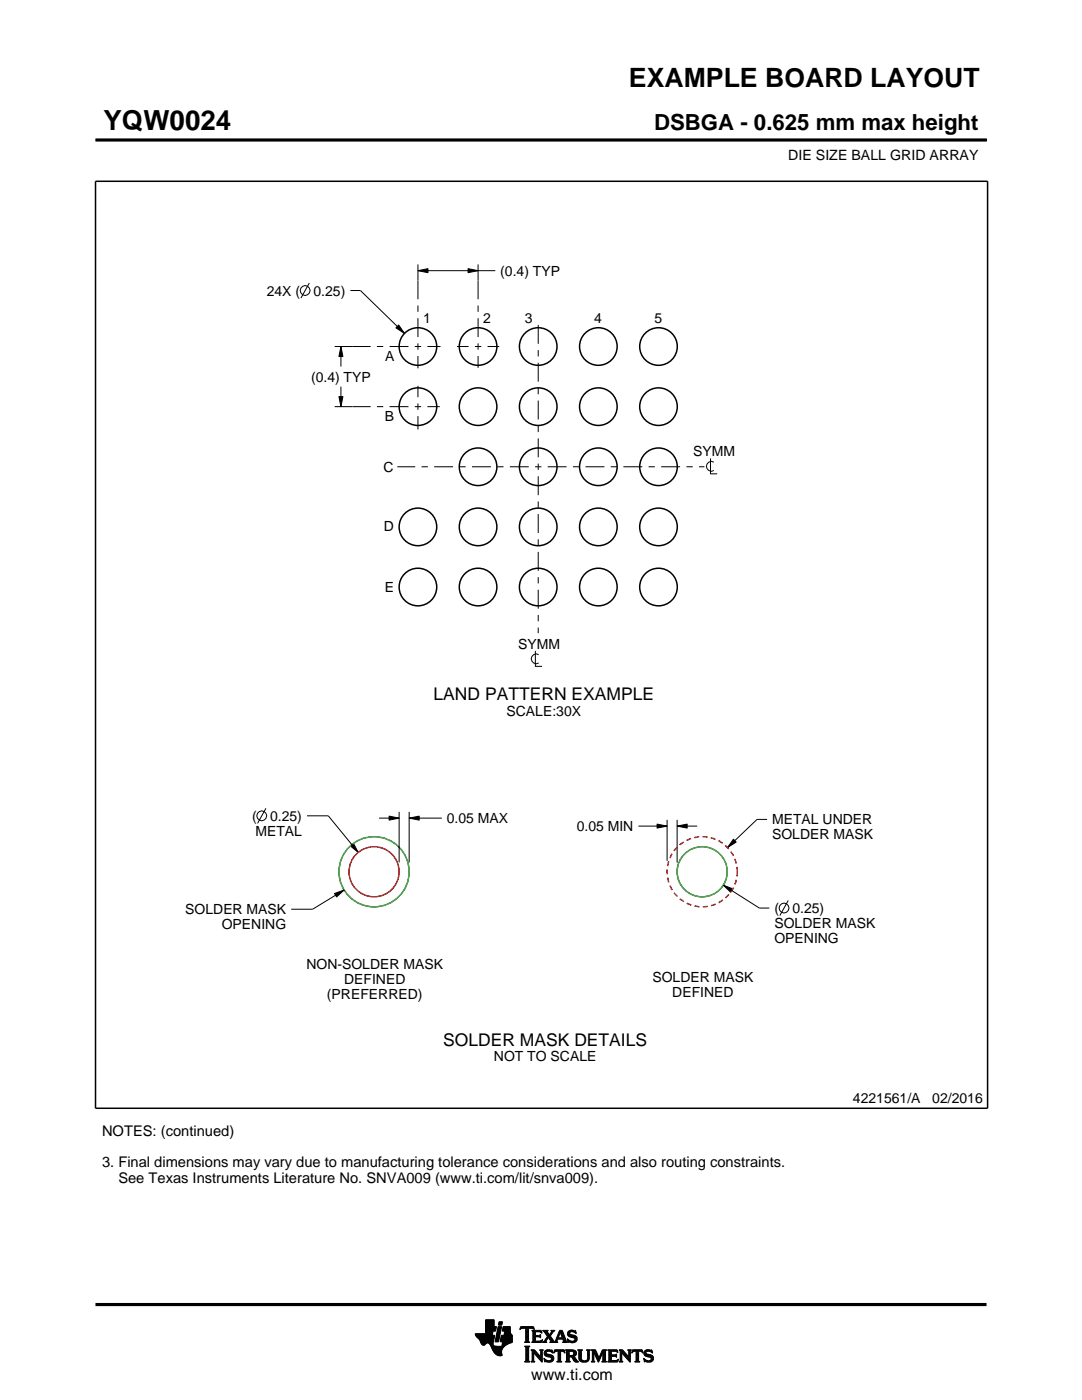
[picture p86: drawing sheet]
<svg xmlns="http://www.w3.org/2000/svg" width="216mm" height="279mm" viewBox="0 0 216 279" stroke-linecap="round" stroke-linejoin="round" font-family="sans-serif">
<defs><g id="words">
<text font-size="5.5" x="20.6" y="26">YQW0024</text>
<text font-size="5.3" x="125.5" y="17.4">EXAMPLE BOARD LAYOUT</text>
<text font-size="4.4" x="130.5" y="26">DSBGA - 0.625 mm max height</text>
<g font-size="3.5">
<text x="86.5" y="139.7">LAND PATTERN EXAMPLE</text>
<text x="88.4" y="208.7">SOLDER MASK DETAILS</text>
</g>
<text font-size="3.2" x="106" y="275.3">www.ti.com</text>
<g font-size="2.9">
<text x="20.4" y="226.7">NOTES: (continued)</text>
<text x="20.4" y="233">3. Final dimensions may vary due to manufacturing tolerance considerations and also routing constraints.</text>
<text x="23.6" y="236.1">See Texas Instruments Literature No. SNVA009 (www.ti.com/lit/snva009).</text>
</g>
<g font-size="2.8">
<text x="157.3" y="32">DIE SIZE BALL GRID ARRAY</text>
<text x="53.2" y="59">24X (</text>
<text x="62.6" y="59">0.25)</text>
<text x="99.8" y="55">(0.4) TYP</text>
<text x="84.4" y="64.5">1</text>
<text x="96.4" y="64.5">2</text>
<text x="104.7" y="64.5">3</text>
<text x="118.5" y="64.5">4</text>
<text x="130.6" y="64.5">5</text>
<text x="62.1" y="76.2">(0.4) TYP</text>
<text x="76.8" y="72.1">A</text>
<text x="76.8" y="84.1">B</text>
<text x="76.5" y="94.2">C</text>
<text x="138.3" y="91.1">SYMM</text>
<text x="76.6" y="105.9">D</text>
<text x="76.8" y="118.2">E</text>
<text x="103.4" y="129.5">SYMM</text>
<text x="101.1" y="142.8">SCALE:30X</text>
<text x="50.3" y="163.8">(</text>
<text x="51" y="166.8">METAL</text>
<text x="53.9" y="163.8">0.25)</text>
<text x="89.2" y="164.3">0.05 MAX</text>
<text x="115.1" y="165.9">0.05 MIN</text>
<text x="154.1" y="164.5">METAL UNDER</text>
<text x="154.1" y="167.5">SOLDER MASK</text>
<text x="37" y="182.5">SOLDER MASK</text>
<text x="44.2" y="185.5">OPENING</text>
<text x="154.5" y="182.2">(</text>
<text x="154.5" y="185.2">SOLDER MASK</text>
<text x="158.1" y="182.2">0.25)</text>
<text x="154.5" y="188.2">OPENING</text>
<text x="61.1" y="193.4">NON-SOLDER MASK</text>
<text x="68.7" y="196.4">DEFINED</text>
<text x="130.2" y="195.9">SOLDER MASK</text>
<text x="65.2" y="199.4">(PREFERRED)</text>
<text x="134.1" y="198.9">DEFINED</text>
<text x="98.6" y="211.8">NOT TO SCALE</text>
<text x="170.2" y="220.2">4221561/A</text>
<text x="186" y="220.2">02/2016</text>
</g>
</g></defs>
<g fill="none" stroke="#000" stroke-width=".2">
<path d="M19.1 27.9h177.7M196.8 27.7v.5M61.7 56.5l-1.6 3M69.9 58h2l8.8 8.5M83.4 54l2-.4v.8zM83.4 52.8v3.1M83.4 54h15.4M93.4 53.6l2 .4-2 .4zM95.4 52.8v3.1M66.8 69.2h3.6M67.6 79.2h.8l-.4 2zM68 69.2l.4 2h-.8z"/>
<path d="M68 69.2v4M68 77.2v4M79.6 64.9l1.1 1.6-1.7-1.1zM66.8 81.2h3.6M141.8 91.5v3.1h1.3M142.4 92.2a.98 .98 0 0 0-1.5 .9 .98 .98 0 0 0 1.5 .8M106.8 129.9v3.1h1.4M107.5 130.7a.98 .98 0 0 0-1.5 .8 .98 .98 0 0 0 1.5 .8M53.1 161.3l-1.7 3M61.3 162.8h4.2l6 7.3M66.7 178.3l2-.7-1.5 1.4zM68.7 177.6l-6.3 3.9h-4.3"/>
<path d="M69.9 168.8l.6-.5 1 1.8zM75.6 163.3h4M77.6 162.9l2 .4-2 .4zM79.6 162v10.1M81.6 163.3l2-.4v.8zM81.6 162v10.1M81.6 163.3h6.6M127.4 164.9h5.7M131.1 164.5l2 .4-2 .4zM133.1 163.6v8.2M135.1 164.9l2-.4v.8zM135.1 163.6v8.6"/>
<path d="M135.1 164.9h4M144.3 176.7l1.9 .7-.4 .7zM144.3 176.7l7.2 4.5h2M146.3 167.5l.6 .6-1.7 1zM153.1 163.5h-2l-5.9 5.6M157.3 179.7l-1.7 3M94.8 266.2h3.5M94.8 266.3h3.5M94.9 266.4h3.3M94.9 266.5h3.8l-.2 1.2M94.9 266.5h3.8M95 266.6h3.7"/>
<path d="M95 266.7h3.7M95.1 266.8h3.6M95.2 266.9h3.4M95.3 267h3.3M95.4 267.1h3.2M95.5 267.2h3.1M95.6 267.3h3M95.7 267.4h2.8M95.7 267.5h2.8M95.7 267.5l.3 .7 .4 .3 .3-.1 .5-.4 .4 .1 .8 1.5M95.8 267.6h2.7M95.8 267.7h2.7"/>
<path d="M95.9 267.8h2.6M95.9 267.9h2.5M95.9 268h2.5M96 268h1.1M96 268.1h1M96.1 268.2h.8M96.1 268.3h.7M96.2 268.4h.6M96.3 268.4h.4M96.9 266.1h1.4M96.9 266h1.4M96.9 265.9h1.4"/>
<path d="M96.9 265.8h1.5M96.9 265.7h1.5M96.9 264.7l2.2 .1-.2 .9h-.5l-.2 .8M96.9 265.6h2M96.9 265.5h2M96.9 265.4h2M96.9 265.3h2.1M96.9 265.2h2.1M96.9 265.1h2.1M96.9 265h2.1M96.9 264.9h2.1M96.9 264.8h2.2"/>
<path d="M96.9 264.6h1.7M96.9 264.5h1.7M96.9 264.4h1.7M96.9 264.3h1.7M96.9 264.2h1.7M96.9 264.1h1.7M96.9 264h1.7M96.9 263.9h1.7M96.9 263.8h1.7M96.9 263.7h1.7M96.9 263.6h1.7M96.9 263.5h1.7"/>
<path d="M96.9 263.4h1.7M97.5 268h.9M97.6 268.1h.8M97.7 268.2h.7M97.7 268.3h.7M97.8 268.4h.6M97.9 268.5h.6M97.9 268.6h.7M98 268.7h1.1M98 268.8h2.6M98 268.8h2.5M98.1 268.9h2.3"/>
<path d="M98.1 269h2.3M98.1 269.1h2.2M98.2 269.2h2.1M98.2 269.2h2M98.2 269.3h2M98.3 269.4h1.9M98.3 269.5h1.8M98.4 269.6h1.7M98.4 269.6l.6 .7 .7 .3 .5-.1-.1-.7M98.4 268v.4l.3 .2 2 .1M98.5 269.7h1.6M98.5 267.7l-.1 .3"/>
<path d="M98.5 269.8h1.6M98.6 269.9h1.5M98.6 264.8v-1.4h-1.7v2.8h-2.1l.2 .5 .7 .8M98.6 270h1.5M98.7 270h1.4M98.8 270.1h1.3M98.8 267.7h.7M98.8 267.6h.7M98.8 267.5h.7M98.9 270.2h1.2M98.9 267.4h.7M98.9 267.3h.7"/>
<path d="M98.9 267.2h.7M98.9 267.1h.7M98.9 267h.7M98.9 270.3h1.3M99 266.9h.6M99 266.9h.7M99 266.8h.7M99 266.7h.7M99 266.6h.7M99 266.5h.7M99.1 270.4h1.1M99.1 266.4h.7"/>
<path d="M99.1 266.3h.7M99.1 266.2h.7M99.1 266.1h.7M99.1 266h.7M99.2 265.9h.7M99.2 265.8h.7M99.2 270.4h1M99.2 265.7h.7M99.2 265.6h.7M99.2 265.5h.7M99.3 265.4h.6M99.3 265.4h.7"/>
<path d="M99.3 265.3h.7M99.3 265.2h.7M99.3 265.1h.7M99.3 265h.7M99.4 270.5h.8M99.4 264.9h.7M99.4 264.8h.7M99.4 264.8h.7l-.6 3h-.7zM99.4 264.5l.2-.7h.7l-.2 .7h-.7M99.5 264.4h.6M99.5 264.3h.7M99.5 264.2h.7"/>
<path d="M99.5 264.1h.7M99.5 264h.7M99.5 263.9h.7M99.6 263.8h.7M99.8 270.6h.1M99.8 267.7h2.4M99.8 267.6h2.4M99.8 267.5h2.4M99.9 267.4h2.3M99.9 267.3h2.3M99.9 267.2h2.3M99.9 267.1h2.3"/>
<path d="M99.9 267h2.3M99.9 266.9h2.3M100 266.9h2.2M100 266.8h2.2M100 266.7h2.2M100 266.6h2.2M100 266.5h2.2M100.1 268.6h.7M100.2 268.5h.7M100.2 268.4h.8M100.2 268.4h.9M100.2 268.3h1"/>
<path d="M100.2 268.2h1.2M100.2 265.6h1.6M100.2 268.1h1.4M100.2 265.5h1.6M100.2 268h1.6M100.3 265.4h1.5M100.3 268h1.7M100.3 267.9h1.9M100.3 265.3h1.5M100.3 267.8h1.9M100.3 265.2h1.5M100.3 265.1h1.5"/>
<path d="M100.3 265h1.5M100.4 264.9h1.4M100.4 264.8h1.4M100.6 266.5l.1-.8h-.5l.2-.9h1.4l.1 1.1 .3 .6v1.4l-1.3 .6M100.6 266.4h1.5M100.6 266.3h1.4M100.6 266.2h1.4M100.6 266.1h1.3M100.7 266h1.2M100.7 265.9h1.2M100.7 265.8h1.1M100.7 265.7h1.1"/>
<path d="M100.9 268.5l-.6 .6-.2 .7M102.2 266.5h-2.2l-.2 1.1 .5 .2-.2 .9M103.7 265.3h.1M103.8 265.2h.2M103.8 265h2.8M103.8 264.9h2.7M103.9 264.8h2.6M104.7 267.8h1M104.7 271.8h1.1M104.7 268.7h1M104.8 267.7h.7M104.8 271.7h.8"/>
<path d="M104.9 265.2h.6M104.9 268.9h.6M104.9 267.6h.6M104.9 267.5l-.2 .3M104.9 267.5h.6M104.9 267.4h.6M104.9 267.3h.6M104.9 267.2h.6M104.9 267.1h.6M104.9 267h.6M104.9 266.8h.6M104.9 266.7h.6"/>
<path d="M104.9 266.6h.6M104.9 266.5h.6M104.9 266.4h.6M104.9 266.3h.6M104.9 266.2h.6M104.9 266.1h.6M104.9 265.9h.6M104.9 265.8h.6M104.9 265.7h.6M104.9 265.6h.6M104.9 265.5h.6M104.9 265.4h.6"/>
<path d="M104.9 265.3h.6M104.9 271.5h.6M104.9 269h.6M104.9 271.4h.6M104.9 271.4v-2.4l-.2-.4h1.1l-.3 .4v2.4M104.9 271.4l-.2 .4h1.1l-.3-.4M104.9 271.3h.6M104.9 271.2h.6M104.9 271.1h.6M104.9 271h.6M104.9 270.9h.6M104.9 270.8h.6"/>
<path d="M104.9 270.6h.6M104.9 270.5h.6M104.9 270.4h.6M104.9 270.3h.6M104.9 270.2h.6M104.9 270.1h.6M104.9 270h.6M104.9 269.9h.6M104.9 269.8h.6M104.9 269.6h.6M104.9 269.5h.6M104.9 269.4h.6"/>
<path d="M104.9 269.3h.6M104.9 269.2h.6M104.9 269.1h.6M105.5 267.5l.2 .3M105.5 267.5v-2.3l.7-.1 .4 .3-.1-.6h-2.6l-.1 .6 .4-.3 .7 .1v2.3M105.7 267.8h-1M105.9 271.8h.8M105.9 269.4h.8M106.1 269.5h.7M106.1 267.8h2M106.1 271.7h.5M106.2 269.6h.7"/>
<path d="M106.2 271.5h.3M106.2 265.6h1.8M106.2 269.8h.8M106.2 271.4h.3M106.2 271.4l-.3 .4h.8l-.2-.4M106.2 271.3h.3M106.2 271.2h.3M106.2 271.1h.3M106.2 271h.3M106.2 270.9h.3M106.2 270.8h.3M106.2 270.6h.3"/>
<path d="M106.2 270.5h.3M106.2 270.4h.3M106.2 270.3h.3M106.2 270.2h.3M106.2 270.1h.3M106.2 270h1M106.2 269.9h.9M106.2 269.8v1.6M106.2 269.8l-.3-.4h.8l1.2 1.4M106.3 267.7h1.8M106.3 265.7h1.8M106.3 267.6h.6"/>
<path d="M106.3 265.8h.6M106.3 267.5l-.2 .3M106.3 267.5h.5M106.3 267.4h.5M106.3 267.3h.5M106.3 267.2h.5M106.3 267.1h.5M106.3 267h.5M106.3 266.8h.5M106.3 266.7h1.6M106.3 266.6h1.6M106.3 266.5h.5"/>
<path d="M106.3 266.4h.5M106.3 266.3h.5M106.3 266.2h.5M106.3 266.1h.5M106.3 265.9h.5M106.4 265.2h.2M106.5 270h.1M106.5 270v1.4M106.5 270l1.6 1.9M106.5 265.3h.1M106.6 270.1h.7M106.7 270.2h.7"/>
<path d="M106.8 270.3h.7M106.8 265.9l.2-.1h.6l.6 .2-.2-.5h-1.9l.2 .3v1.7M106.8 265.9v.6h.8l.3-.2v.7M106.9 270.4h.7M107 270.5h.7M107.1 270.6h.7M107.2 270.8h1M107.3 270.9h.9M107.4 271h.8M107.5 271.1h.7M107.6 271.2h.6M107.6 266.5h.3"/>
<path d="M107.7 271.3h.5M107.7 269.4h.7M107.7 266.8h.2M107.7 267.6h.5M107.8 266.4h.1M107.8 271.4h.4M107.8 267h.1M107.8 265.8h.3M107.8 269.5h.5M107.9 271.5h.3M107.9 269.6h.3M107.9 267l-.3-.2h-.8l.1 .8h.9l.5-.2"/>
<path d="M107.9 269.8h.3M107.9 270.6h.3M107.9 270.5h.3M107.9 270.4h.3M107.9 270.3h.3M107.9 270.2h.3M107.9 270.1h.3M107.9 270h.3M107.9 269.9h.3M107.9 269.8v1M107.9 269.8l-.2-.4h.7l-.2 .4M108 271.7h.2"/>
<path d="M108 265.9h.1M108 267.5h.2M108.1 271.8h.1M108.1 266.1h.1M108.2 267.4h.1M108.2 269.8l-.1 2.1M108.2 267.8h.9M108.3 267.4l-.2 .5-2-.1M108.3 265.6h1M108.5 267.7h.5M108.5 271.1h.1M108.5 265.7h.7"/>
<path d="M108.5 271.2h.2M108.6 271.3h.2M108.6 270.1l.2 .5 1.1 .3 .1 .3-.1 .3h-.5l-.9-.4M108.6 270.1h.4M108.6 270h.4M108.6 270.2h.6M108.6 267.6h.4M108.6 271.4h.4M108.6 269.9h.4M108.6 270.3h1M108.6 265.8h.7M108.6 271.5h.8"/>
<path d="M108.6 269.8h.5M108.7 271.7h1.5M108.7 270.4h1.3M108.7 267.5h.3M108.7 271.8h.1M108.7 265.9h.6M108.7 269.6h1.5M108.8 267.4h.3M108.8 270.5h1.5M108.8 266.1h.6M108.8 269.5h1.4M108.8 267.3h.4"/>
<path d="M108.9 266.2h.6M108.9 267.2h.4M108.9 266.3h.6M108.9 270.6h1.5M109 267.1h.3M109 270l.1 .2 1.2 .3 .2 .6M109 270l.1-.3h.4l.8 .3-.1-.6-.2 .1-.6-.1-.6 .2-.2 .5M109 266.4h1M109.1 271.8h.9M109.1 269.4h.7M109.1 267h.9M109.1 266.5h.8"/>
<path d="M109.1 267.8h-.9M109.2 266.8h.8M109.2 266.6h.6M109.2 266.7h.7M109.2 266.7l-.6 .9-.4 .2M109.3 270.8h1.1M109.5 267.1h.6M109.6 267.2h.6M109.7 271.5h.7M109.7 267.3h.6M109.7 267.8h1.6M109.7 267.8l.2-.2-.5-.7-.4 .8 .1 .1"/>
<path d="M109.7 266.3h.4M109.7 267.4h.6M109.8 270.9h.7M109.8 266.2h.3M109.8 266.6l.9 1.2 1-2.3h.5l.8 2.1 .3 .2M109.8 267.5h.6M109.9 266.1h.3M109.9 269.8h.4M109.9 267.6h.6M109.9 267.7h.7M109.9 271.4h.5M109.9 265.9h.4"/>
<path d="M110 271h.5M110 265.6h.7M110 265.9l-.4 .5-.4-.6 .2-.3h-1.1l.9 1.2M110 265.9l.1-.2-.2-.2h.8l-.9 1.1M110 271.3h.5M110 265.8h.4M110 271.1h.5M110 271.2h.5M110.1 269.4h.1M110.1 265.7h.4M110.1 269.9h.2M110.2 270h.1"/>
<path d="M110.5 270h.1M110.5 269.9h.2M110.5 271.1l-.2 .5-.8 .3-.6-.2-.2 .1-.2-.7M110.5 269.8h.3M110.6 269.6h2.1M110.6 269.5h2M110.6 269.4h2M110.7 267.7h.5M110.8 267.6h.4M110.9 267.5h.3M110.9 267.4h.3M111 267.3h.3"/>
<path d="M111 267.2h1.8M111 267.1h1.8M111.1 267h.3M111.1 271.8h1M111.1 266.8h.4M111.2 266.7h.3M111.2 267.5l.1-.2h1l.1 .2M111.2 267.5v.3h.1M111.2 266.6h.3M111.3 266.5h.3M111.3 271.7h.6M111.3 266.4h.3"/>
<path d="M111.3 271.5h.6M111.3 267.8h-1.6M111.3 269.8h.6M111.4 266.3h.3M111.4 271.4h.5M111.4 271.4l-.1-1.7h-.4l-.4 .4 .2-.7h1.9l.1 .7-.3-.4h-.5v1.7M111.4 270.1h.5M111.4 270h.5M111.4 269.9h.5M111.4 270.5h.5M111.4 270.4h.5M111.4 270.3h.5"/>
<path d="M111.4 270.2h.5M111.4 271.1h.5M111.4 271h.5M111.4 270.9h.5M111.4 270.8h.5M111.4 270.6h.5M111.4 271.4l-.3 .4h1l-.2-.4M111.4 271.3h.5M111.4 271.2h.5M111.4 266.2h.3M111.4 266.1h.4M111.5 265.9h.9"/>
<path d="M111.5 265.8h.8M111.6 265.7h.7M111.6 265.6h.6M111.8 265.9l.4 1.1h-.8zM111.9 266.1h.5M111.9 266.2h.5M111.9 266.3h.6M112 266.4h.5M112 266.5h.6M112.1 266.6h.5M112.1 266.7h.6M112.1 266.8h.6"/>
<path d="M112.2 267h.5M112.2 267.8h1.1M112.3 267.3h.6M112.3 267.4h.6M112.4 267.5h.6M112.4 267.5v.3h-.2M112.4 269.8h.3M112.4 267.6h.6M112.4 267.7h.7M112.6 269.9h.1M112.6 270h.2M112.8 271.8h1"/>
<path d="M112.8 269.4h1.6M113 269.5h1.7M113 271.7h.7M113 269.6h1.9M113 271.5h.6M113 269.8h.6M113 271.4h.6M113 271.4l-.2 .4h1l-.2-.4M113 271.3h.6M113 271.2h.6M113 271.1h.6M113 271h.6"/>
<path d="M113 270.9h.6M113 270.8h1.5M113 270.6h1.6M113 270.5h1.8M113 270.4h.6M113 270.3h.6M113 270.2h.6M113 270.1h.6M113 270h.6M113 269.9h.6M113 269.8v1.6M113 269.8l-.2-.4h1.5l.6 .2 .1 .5"/>
<path d="M113.2 267.3h.2M113.2 267.4h.3M113.2 266.2l.3 .5 1 .3 .2 .3M113.2 266.2h.5M113.2 266.3h.6M113.2 266.1h.5M113.3 267.5h.3M113.3 267.8h-1.1M113.3 266.4h.9M113.3 265.9h.4M113.3 267.6h.6M113.3 266.5h1.3"/>
<path d="M113.3 267.7h1.6M113.3 265.8h.5M113.3 267.8h.2M113.4 266.6h1.5M113.4 265.7h1.5M113.5 266.7h1.5M113.5 265.6h1.4M113.6 269.9l.1-.2h.5l.3 .4M113.6 269.9v.6M113.7 267.8h1.1M113.8 266.8h1.3M113.8 265.5h.6"/>
<path d="M114 268h.4M114.1 270.9h.6M114.2 271h.6M114.2 271.1h.7M114.3 271.2h.6M114.3 267h.8M114.3 269.8h.7M114.3 270.4h.6M114.4 271.3h.6M114.4 271.3l.4 .5h.7M114.4 271.3l-.3-.4-.5-.1v.6M114.4 270.7h.1"/>
<path d="M114.4 270.7l1.1 1.1M114.4 271.4h.7M114.4 269.9h.6M114.4 270.3h.6M114.5 267.6h.5M114.5 270.2h.5M114.5 270h.5M114.5 265.8h.4M114.5 270.1h.5M114.5 270.1l-.2 .3-.3 .1M114.5 271.5h.7M114.6 271.7h.7"/>
<path d="M114.6 267.1h.6M114.6 267.5h.5M114.7 267.2h.5M114.7 267.4h.5M114.7 265.9h.3M114.7 267.3h.5M114.7 271.8h.8M114.8 266.1h.2M114.9 266.2h.1M114.9 266.2l-.1-.7-.2 .1-.5-.1-.6 .2-.3 .5M114.9 266.2l-.7-.4h-.4l-.1 .2 .1 .3 1.1 .4 .3 .5M115 270.1l-.1 .4-.5 .2"/>
<path d="M115.2 267.2l-.3 .6-.7 .2-.6-.2-.2 .1-.2-.7 .9 .5 .4-.1 .2-.3M115.3 269.4h.9M115.4 269.5h.7M115.5 269.6h.5M115.5 269.8h.5M115.5 269.8v1.4l.4 .5 .6 .2 .7-.1 .3-.3 .1-.5M115.5 271h.5M115.5 270.9h.5M115.5 270.8h.5M115.5 270.6h.5M115.5 270.5h.5M115.5 270.4h.5"/>
<path d="M115.5 270.3h.5M115.5 270.2h.5M115.5 270.1h.5M115.5 270h.5M115.5 269.9h.5M115.5 269.8l-.2-.4h.9l-.2 .4M115.5 271.1h.5M115.5 271.2h.5M115.5 271.3h.6M115.6 271.4h.6M115.7 271.5h.8M115.8 271.7h1.5"/>
<path d="M116 269.8v1.2M116 271l.2 .4 .5 .2 .4-.2 .2-.4M116 271.8h1.1M116.8 271.5h.6M117 269.4h.8M117.1 271.4h.4M117.2 269.5h.5M117.2 271.3h.4M117.2 269.6h.4M117.2 271.2h.4M117.2 271.1h.4M117.3 269.8h.3"/>
<path d="M117.3 271h.3M117.3 270.9h.3M117.3 270.8h.3M117.3 270.6h.3M117.3 270.5h.3M117.3 270.4h.3M117.3 270.3h.3M117.3 270.2h.3M117.3 270.1h.3M117.3 270h.3M117.3 269.9h.3M117.6 269.8l.2-.4h-.8l.2 .3 .1 1.3"/>
<path d="M117.6 269.8v1.2M118 271.8h.7M118 269.4h.8M118.1 269.5h.8M118.1 271.7h.5M118.2 269.6h.7M118.2 271.5h.3M118.2 269.8h.8M118.2 271.4h.3M118.2 269.8l-.2-.4h.8l.7 1.6 .7-1.6h.9l-.3 .4M118.2 271.4l-.2 .4h.7l-.2-.4M118.2 271.3h.3"/>
<path d="M118.2 271.2h.3M118.2 271.1h.3M118.2 271h.3M118.2 270.9h.3M118.2 270.8h.3M118.2 270.6h.3M118.2 270.5h.3M118.2 270.4h.3M118.2 270.3h.3M118.2 270.2h.3M118.2 270.1h.3M118.2 270h.9"/>
<path d="M118.2 269.9h.8M118.2 269.8v1.6M118.6 270.1h.5M118.6 270.2h.6M118.7 270.3h.5M118.7 270.4h.6M118.8 270.5h.5M118.8 270.6h.6M118.9 270.8h.5M118.9 270.9h.6M119 271h.8M119 271.1h.8"/>
<path d="M119.1 271.2h.6M119.1 271.3h.6M119.2 271.4h.4M119.2 271.5h.4M119.3 271.7h.2M119.3 271.8h.2M119.6 270.9h.3M119.6 270.8h.3M119.7 270.6h.3M119.7 270.5h.3M119.8 270.4h.3M119.8 270.3h.3"/>
<path d="M119.9 270.2h.3M119.9 270.1h.3M120 270h.8M120 269.9h.8M120 269.8h.8M120.1 271.8h1M120.1 269.6h.7M120.1 269.5h.8M120.2 269.4h.9M120.2 271.7h.7M120.3 271.5h.5M120.3 271.4h.5"/>
<path d="M120.3 271.4l-.2 .4h1l-.3-.4M120.3 271.4v-1.5l-.9 2-.9-2v1.5M120.3 271.3h.5M120.3 271.2h.5M120.3 271.1h.5M120.3 271h.5M120.3 270.9h.5M120.3 270.8h.5M120.3 270.6h.5M120.3 270.5h.5M120.3 270.4h.5M120.3 270.3h.5"/>
<path d="M120.3 270.2h.5M120.3 270.1h.5M120.8 269.8v1.6M121.2 271.8h2M121.2 269.4h1.9M121.4 269.5h1.8M121.4 271.7h1.9M121.5 269.6h1.7M121.5 271.5h1.8M121.5 269.8h.5M121.5 271.4h.5M121.5 269.8l-.3-.4h1.9l.2 .6"/>
<path d="M121.5 269.9h.5M121.5 269.8v1.6M121.5 270.3h.5M121.5 270.2h.5M121.5 270.1h.5M121.5 270h.5M121.5 270.9h.5M121.5 270.8h.5M121.5 270.6h1.5M121.5 270.5h1.5M121.5 270.4h1.5M121.5 271.3h.5"/>
<path d="M121.5 271.2h.5M121.5 271.1h.5M121.5 271h.5M122.6 270.4l.4-.2v.7l-.2-.2h-.8v.7l.2 .1M122.9 270.8h.1M122.9 270.3h.1M123 269.8h.3M123.1 271.4h.3M123.2 269.9h.1M123.3 270h.1M123.3 270l-.4-.3h-.8l-.1 .7M123.3 271.3h.1"/>
<path d="M123.4 271.2h.1M123.4 271.2l-.2 .6h-2l.3-.4M123.4 271.2l-.3 .3h-.4M123.5 271.8h.8M123.5 269.4h.7M123.6 269.5h.7M123.7 271.7h.5M123.7 269.6h.7M123.7 271.5h.4M123.7 269.8h.8M123.7 271.4h.4M123.7 269.8l-.2-.4h.7l1.2 1.4 .1-1"/>
<path d="M123.7 271.4l-.2 .4h.8l-.2-.4M123.7 271.3h.4M123.7 271.2h.4M123.7 271.1h.4M123.7 271h.4M123.7 270.9h.4M123.7 270.8h.4M123.7 270.6h.4M123.7 270.5h.4M123.7 270.4h.4M123.7 270.3h.4M123.7 270.2h.4"/>
<path d="M123.7 270.1h.4M123.7 270h1M123.7 269.9h.9M123.7 269.8v1.6M124.1 270v1.4M124.1 270h.1M124.2 270.1h.6M124.2 270.2h.7M124.3 270.3h.7M124.4 270.4h.7M124.5 270.5h.7M124.6 270.6h.7"/>
<path d="M124.7 270.8h1.1M124.8 270.9h1M124.9 271h.9M125 271.1h.8M125.1 271.2h.7M125.2 271.3h.6M125.2 269.4h.8M125.3 271.4h.5M125.4 269.5h.5M125.4 271.5h.4M125.4 269.6h.4M125.5 269.8h.3"/>
<path d="M125.5 269.8l-.3-.4h.8l-.2 .4M125.5 269.9h.3M125.5 270.2h.3M125.5 270.1h.3M125.5 270h.3M125.5 270.4h.3M125.5 270.3h.3M125.5 270.6h.3M125.5 270.5h.3M125.5 271.7h.3M125.6 271.8h.2M125.8 269.8v2.1l-1.7-1.9"/>
<path d="M126 270h.1M126.1 269.9h.1M126.1 269.8h.3M126.1 269.6h2.1M126.2 269.5h2M126.2 269.4h2M126.6 271.8h1.1M126.9 271.7h.6M126.9 271.5h.5M126.9 269.8h.5M126.9 271.4h.5M126.9 271.4v-1.7h-.5l-.3 .4 .1-.7h1.9l.2 .7-.4-.4h-.5v1.7"/>
<path d="M126.9 270.1h.5M126.9 270h.5M126.9 269.9h.5M126.9 270.5h.5M126.9 270.4h.5M126.9 270.3h.5M126.9 270.2h.5M126.9 271.1h.5M126.9 271h.5M126.9 270.9h.5M126.9 270.8h.5M126.9 270.6h.5"/>
<path d="M126.9 271.4l-.3 .4h1.1l-.3-.4M126.9 271.3h.5M126.9 271.2h.5M128 269.8h.3M128.1 269.9h.2M128.2 270h.1M128.4 271.1h.1M128.4 271.2h.2M128.5 271.3h.2M128.5 270.1l.1 .4 .5 .3M128.5 270.1h.4M128.5 270h.4"/>
<path d="M128.5 270.2h.6M128.5 271.4h.4M128.5 269.9h.4M128.5 270.3h1M128.5 271.5h.8M128.5 269.8h.5M128.6 271.7h1.5M128.6 270.4h1.3M128.6 271.8h.1M128.6 269.6h1.5M128.7 270.5h1.5M128.7 269.5h1.4"/>
<path d="M128.8 270.6h1.5M128.9 270l.1 .2 1.2 .3 .2 .6M128.9 270l.1-.3h.4l.8 .3-.1-.6-.2 .1-.6-.1-.6 .2-.2 .5M128.9 271.8h1M129 269.4h.7M129.1 270.8l.7 .2 .1 .4-.7 .1-.8-.4M129.2 270.8h1.1M129.6 271.5h.7M129.6 270.9h.8M129.8 269.8h.4M129.8 271.4h.5M129.9 271h.5"/>
<path d="M129.9 271.3h.5M129.9 271.1h.5M129.9 271.2h.5M129.9 269.4h.2M130 269.9h.2M130.1 270h.1M130.4 271.1l-.3 .5-.7 .3-.6-.2-.2 .1-.2-.7"/>
<circle cx="60.9" cy="58" r=".98"/>
<circle cx="52.2" cy="162.8" r=".98"/>
<circle cx="156.4" cy="181.2" r=".98"/>
</g>
<g fill="#000">
<path d="M83.4 54l2-.4v.8zM93.4 53.6l2 .4-2 .4zM68 69.2l.4 2h-.8zM79.6 64.9l1.1 1.6-1.7-1.1zM67.6 79.2h.8l-.4 2zM66.7 178.3l2-.7-1.5 1.4zM69.9 168.8l.6-.5 1 1.8zM77.6 162.9l2 .4-2 .4zM81.6 163.3l2-.4v.8zM131.1 164.5l2 .4-2 .4zM135.1 164.9l2-.4v.8zM144.3 176.7l1.9 .7-.4 .7z"/>
<path d="M146.3 167.5l.6 .6-1.7 1z"/>
</g>
<g fill="none" stroke="#000" stroke-width=".3">
<path d="M19.1 36.2h178v185h-178z"/>
<circle cx="83.4" cy="69.2" r="3.8"/>
<circle cx="95.4" cy="69.2" r="3.8"/>
<circle cx="107.4" cy="69.2" r="3.8"/>
<circle cx="119.4" cy="69.2" r="3.8"/>
<circle cx="131.4" cy="69.2" r="3.8"/>
<circle cx="83.4" cy="81.2" r="3.8"/>
<circle cx="95.4" cy="81.2" r="3.8"/>
<circle cx="95.4" cy="93.2" r="3.8"/>
<circle cx="107.4" cy="93.2" r="3.8"/>
<circle cx="107.4" cy="81.2" r="3.8"/>
<circle cx="119.4" cy="93.2" r="3.8"/>
<circle cx="119.4" cy="81.2" r="3.8"/>
<circle cx="131.4" cy="81.2" r="3.8"/>
<circle cx="131.4" cy="93.2" r="3.8"/>
<circle cx="83.4" cy="105.2" r="3.8"/>
<circle cx="83.4" cy="117.2" r="3.8"/>
<circle cx="95.4" cy="105.2" r="3.8"/>
<circle cx="95.4" cy="117.2" r="3.8"/>
<circle cx="107.4" cy="105.2" r="3.8"/>
<circle cx="107.4" cy="117.2" r="3.8"/>
<circle cx="119.4" cy="105.2" r="3.8"/>
<circle cx="119.4" cy="117.2" r="3.8"/>
<circle cx="131.4" cy="105.2" r="3.8"/>
<circle cx="131.4" cy="117.2" r="3.8"/>
</g>
<path d="M19 27.9h177.8M19 260.3h177.8" fill="none" stroke="#000" stroke-width=".63" stroke-linecap="butt"/>
<g fill="none" stroke="#000" stroke-width=".2" stroke-dasharray="1.3 1.3 3.8 1.3" stroke-dashoffset=".6" stroke-linecap="butt">
<path d="M83.4 69.2v4.3M83.4 69.2v-13.3M83.4 69.2h-13M83.4 69.2h4.5M95.4 69.2v4.2M95.4 69.2v-13.3M95.4 69.2h-4.2M95.4 69.2h4.2M83.4 81.2v4.5M83.4 81.2v-4.2M83.4 81.2h-13M83.4 81.2h4.4"/>
<path d="M107.4 93.2v33.2M107.4 93.2v-29.6M107.4 93.2h-28.1M107.4 93.2h33.2"/>
</g>
<g fill="none" stroke="#00a600" stroke-width=".3">
<circle cx="74.6" cy="174" r="7"/>
<circle cx="140.1" cy="174" r="5"/>
</g>
<circle cx="74.6" cy="174" r="5" fill="none" stroke="#f00" stroke-width=".3"/>
<path d="M147.1 174a7 7 0 0 0-10.2-6.2 7 7 0 0 0-.9 11.9 7 7 0 0 0 11-4.7l.1-1" fill="none" stroke="#f00" stroke-width=".3" stroke-dasharray="1 .7" stroke-linecap="butt"/>
<use href="#words"/>
</svg>
